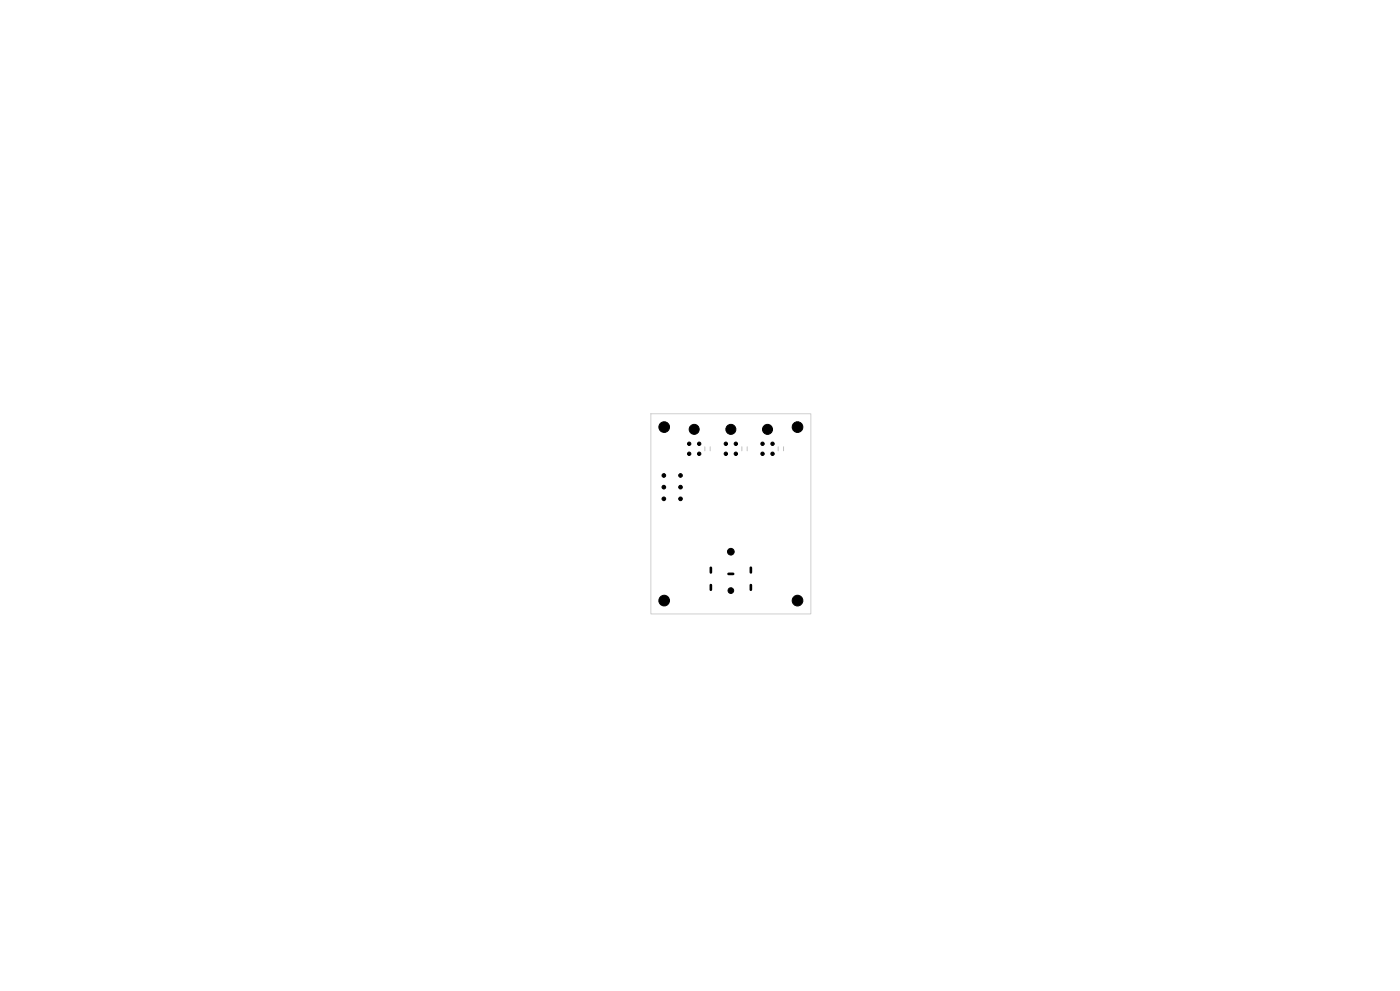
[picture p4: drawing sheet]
<svg xmlns="http://www.w3.org/2000/svg" width="420mm" height="297mm" viewBox="0 0 420 297" stroke-linecap="round" stroke-linejoin="round" font-family="sans-serif">
<path d="M211.4 133.9v1.2M213 133.9v1.2M222.5 133.9v1.2M224.1 133.9v1.2M233.4 133.9v1.2M235 133.9v1.2" fill="none" stroke="#e8b2a7" stroke-width=".3"/>
<path d="M195.2 124h48.1v60h-48.1z" fill="none" stroke="#d0d2cd" stroke-width=".3"/>
<g fill="#000" stroke="#000" stroke-width=".3">
<circle cx="199.3" cy="128" r="1.6"/>
<circle cx="206.8" cy="133" r=".51"/>
<circle cx="206.8" cy="136" r=".51"/>
<circle cx="208.2" cy="128.7" r="1.5"/>
<circle cx="209.8" cy="136" r=".51"/>
<circle cx="209.8" cy="133" r=".51"/>
<circle cx="217.8" cy="136" r=".51"/>
<circle cx="217.8" cy="133" r=".51"/>
<circle cx="219.2" cy="128.7" r="1.5"/>
<circle cx="220.8" cy="136" r=".51"/>
<circle cx="220.8" cy="133" r=".51"/>
<circle cx="228.8" cy="133" r=".51"/>
<circle cx="228.8" cy="136" r=".51"/>
<circle cx="230.3" cy="128.7" r="1.5"/>
<circle cx="231.8" cy="136" r=".51"/>
<circle cx="231.8" cy="133" r=".51"/>
<circle cx="239.2" cy="128" r="1.6"/>
<circle cx="199.2" cy="142.5" r=".55"/>
<circle cx="199.2" cy="149.5" r=".55"/>
<circle cx="199.2" cy="146" r=".55"/>
<circle cx="204.2" cy="142.5" r=".55"/>
<circle cx="204.2" cy="149.5" r=".55"/>
<circle cx="204.2" cy="146" r=".55"/>
<circle cx="219.2" cy="165.3" r="1"/>
<circle cx="219.2" cy="177" r=".85"/>
<circle cx="199.3" cy="180" r="1.6"/>
<circle cx="239.2" cy="180" r="1.6"/>
</g>
<path d="M213.3 170.2v1.4M213.3 175.4v1.3M218.5 172h1.4M225.2 170.1v1.5M225.2 175.4v1.3" fill="none" stroke="#000" stroke-width=".8"/>
</svg>
